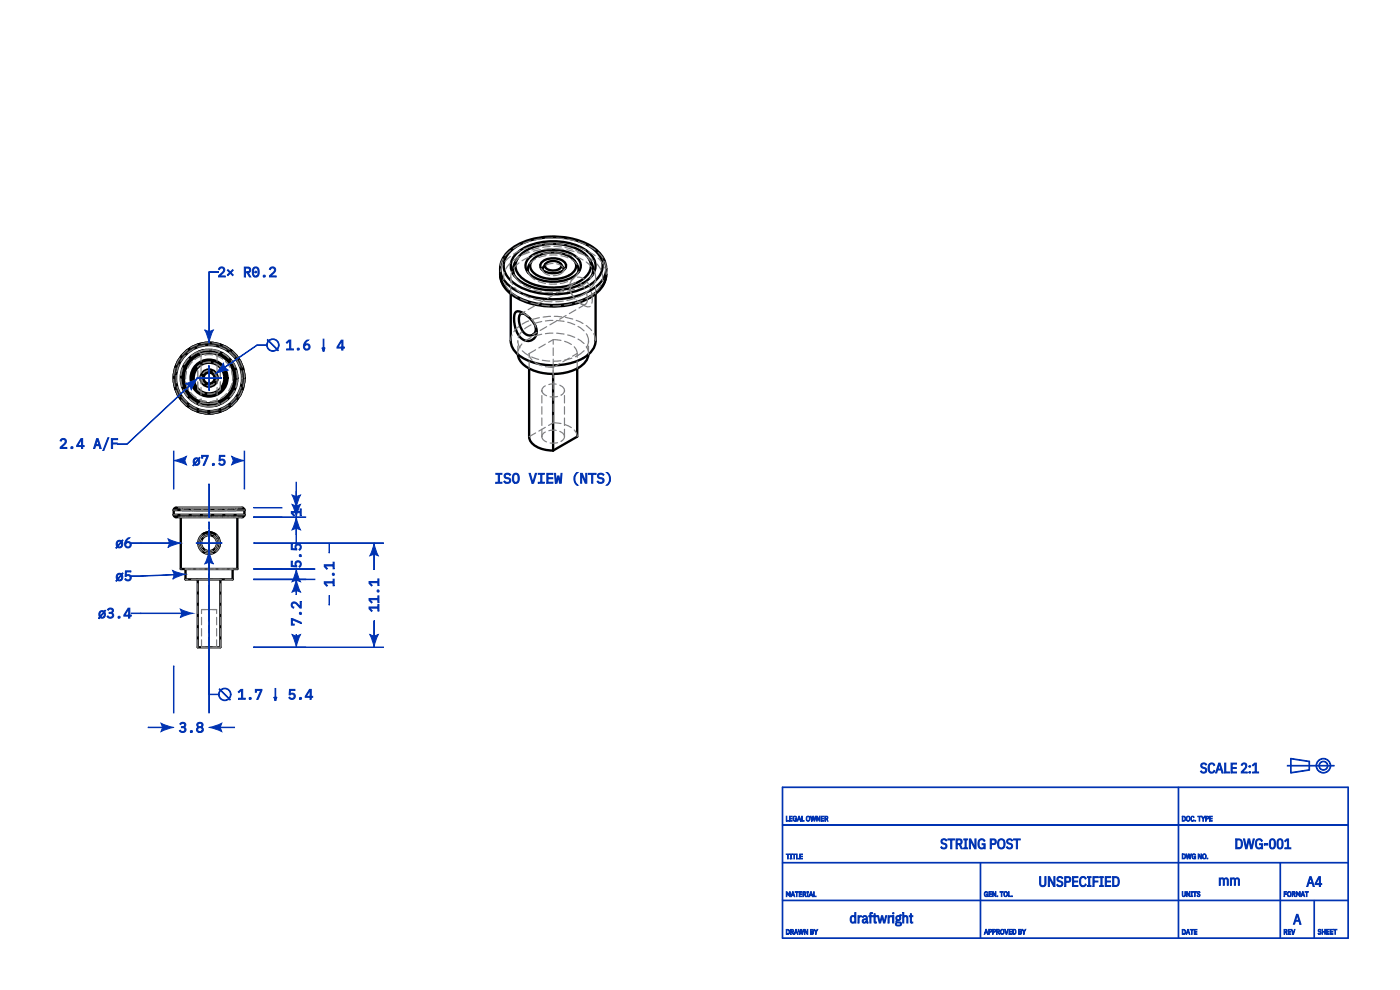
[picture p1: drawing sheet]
<svg xmlns="http://www.w3.org/2000/svg" width="297mm" height="210mm" viewBox="0 0 297 210" stroke-linecap="round" stroke-linejoin="round" font-family="sans-serif">
<defs><g id="words">
<g font-size="3" fill="#0033b2">
<text x="46.2" y="58.8">2× R0.2</text>
<text x="57" y="74.3">ø 1.6</text>
<text x="71.5" y="74.3">4</text>
<text x="12.6" y="95.3">2.4 A/F</text>
<text x="40.8" y="98.8">ø7.5</text>
<text x="104.8" y="102.7">ISO VIEW (NTS)</text>
<text x="64" y="109.6" transform="rotate(-90 64 109.6)">1</text>
<text x="24.4" y="116.3">ø6</text>
<text x="24.4" y="123.3">ø5</text>
<text x="64" y="120.5" transform="rotate(-90 64 120.5)">5.5</text>
<text x="71" y="124.5" transform="rotate(-90 71 124.5)">1.1</text>
<text x="20.8" y="131.2">ø3.4</text>
<text x="80.5" y="129.9" transform="rotate(-90 80.5 129.9)">11.1</text>
<text x="64" y="132.8" transform="rotate(-90 64 132.8)">7.2</text>
<text x="46.8" y="148.4">ø 1.7</text>
<text x="61.3" y="148.4">5.4</text>
<text x="37.9" y="155.4">3.8</text>
<text x="252.7" y="164">SCALE 2:1</text>
<text x="199.5" y="179.8">STRING POST</text>
<text x="262" y="179.8">DWG-001</text>
<text x="220.3" y="187.8">UNSPECIFIED</text>
<text x="258.4" y="187.8">mm</text>
<text x="277.1" y="187.8">A4</text>
<text x="180.2" y="195.8">draftwright</text>
<text x="274.3" y="195.8">A</text>
</g>
</g></defs>
<g fill="none" stroke="#000" stroke-width=".5">
<path d="M106.1 58.2a5.6 5.6 0 0 0 3.6 4.8 17.4 17.4 0 0 0 16.4-.7 5.3 5.3 0 0 0 2.5-4.1M106.1 57a5.6 5.6 0 0 0 3.6 4.7 17.4 17.4 0 0 0 16.4-.6 5.3 5.3 0 0 0 2.5-4.1M106.1 58.2a6.4 6.4 0 0 0 4.2 5.4 16.8 16.8 0 0 0 15.9-1.1 5.4 5.4 0 0 0 2.4-4.3M106.1 57a6.4 6.4 0 0 1 4.2-5.4 17 17 0 0 1 15.6 .9 5.5 5.5 0 0 1 2.7 4.5M106.1 57v1.2M108.1 53.5a13.2 13.2 0 0 1 9.9-3.2 12.8 12.8 0 0 1 8.6 3.2 4.1 4.1 0 0 1-.8 6.5 15.7 15.7 0 0 1-16.9 0 4.1 4.1 0 0 1-.8-6.5zM109.4 53.9a12.3 12.3 0 0 1 10.5-2.5 7.9 7.9 0 0 1 6.2 3.9 3.9 3.9 0 0 1-2 4.5 13.8 13.8 0 0 1-13.7-.1 3.6 3.6 0 0 1-1-5.8zM109.9 54.7a3.4 3.4 0 0 0-.7 3.9M109.9 54.7a3.2 3.2 0 0 0 1.3 4.6 12.1 12.1 0 0 0 12.6-.2 3.2 3.2 0 0 0 1-4.4M109.9 54.7a8.9 8.9 0 0 1 7.5-3 10 10 0 0 1 7 2.5l.4 .5M112.5 54.5a8.7 8.7 0 0 1 9.7 0 2.47 2.47 0 0 1-.7 4.3 8.7 8.7 0 0 1-9.3-.8 2.25 2.25 0 0 1 .3-3.5zM112.8 55.4a2.33 2.33 0 0 0-.7 2.5"/>
<path d="M112.8 55.4a2.08 2.08 0 0 0 1.1 3 7.1 7.1 0 0 0 7.8-.8 1.79 1.79 0 0 0 .2-2.2M112.8 55.4a6.2 6.2 0 0 1 6.2-1.7 4.7 4.7 0 0 1 2.9 1.7M114.8 55.7a3.8 3.8 0 0 1 5.1 0 1.32 1.32 0 0 1-1 2 3.9 3.9 0 0 1-4.1-.8l-.2-.4zM115.7 56l-.5 .9-.1 .4M115.7 56a1.01 1.01 0 0 0 1.1 1.3l.5 .1a1.51 1.51 0 0 0 1.8-1.1l-.1-.3M115.7 56a2.38 2.38 0 0 1 3.3 0M119 56l.5 .9 .1 .4M121.9 55.4a2.33 2.33 0 0 1 .7 2.5M124.8 54.7a3.4 3.4 0 0 1 .7 3.9M128.6 57v1.2M42.1 74.6h.1M43.6 74.2l-1.3 .4"/>
<path d="M108.4 62.3v10a4.8 4.8 0 0 0 3.4 4.1 13.9 13.9 0 0 0 12.6-.9 4.1 4.1 0 0 0 2-3.2v-10M109.4 66.2a1.81 1.81 0 0 1 1.9 .4 4.4 4.4 0 0 1 2.5 4.4 2.01 2.01 0 0 1-1.9 1.3 2.01 2.01 0 0 1-1.9-1.2 5.6 5.6 0 0 1-.6-4.9zM109.9 75.2a4.3 4.3 0 0 0 2.8 3.2 11.5 11.5 0 0 0 10.6-.8 3.6 3.6 0 0 0 1.5-2.4M111.3 66.6a.86 .86 0 0 0-1 .1 .86 .86 0 0 0-.2 1 4 4 0 0 0 1.7 3.4 1.38 1.38 0 0 0 1.6-.4 1.38 1.38 0 0 0 .2-1.5M112.3 78.2v14.4a3.5 3.5 0 0 0 3.1 2.7l1.9 .3M117.3 79.3v16.3M122.5 78.2v14.4l-5.2 3M42.1 85.8h.1M46 86l-.6 .1M46.4 85.8l-.2 .1M36.9 109.2l.1 .3 .4 .2h13.8a.54 .54 0 0 0 .7-.5M36.9 109.2h15"/>
<path d="M36.9 108.2l.1-.3 .4-.2h13.8a.54 .54 0 0 1 .7 .5M36.9 108.2h15M36.9 108.2v1M38.4 109.7v11h12v-11M42.9 113.4a2.3 2.3 0 0 1 3 .1M46.3 114l.1 .3M46.5 115.8v.3M51.9 108.2v1M39.4 120.7v2.2h10v-2.2M42 122.9v14.4h2.6h2.2v-14.4"/>
<circle cx="44.4" cy="80.2" r="7.5"/>
<circle cx="44.4" cy="80.2" r="7"/>
<circle cx="44.4" cy="80.2" r="6"/>
<circle cx="44.4" cy="80.2" r="5.7"/>
<circle cx="44.4" cy="80.2" r="5.3"/>
<circle cx="44.4" cy="80.2" r="3.9"/>
<circle cx="44.4" cy="80.2" r="3.6"/>
<circle cx="44.4" cy="80.2" r="3.3"/>
<circle cx="44.4" cy="80.2" r="1.83"/>
<circle cx="44.4" cy="80.2" r="1.5"/>
<circle cx="44.4" cy="80.2" r="1.17"/>
<circle cx="44.4" cy="115.2" r="2.29"/>
<circle cx="44.4" cy="115.2" r="1.7"/>
</g>
<g fill="none" stroke="#7f7f7f" stroke-width=".25" stroke-dasharray="1.6 .8">
<path d="M108.4 58.8a4.8 4.8 0 0 0 3.4 4.1 14.2 14.2 0 0 0 11.9-.4M109.2 58.6l.2 .3M109.4 58.9l-.5-.7M109.4 58.9a9.2 9.2 0 0 0 7.1 3.2 12.7 12.7 0 0 0 6.9-1.4M112.1 57.9l.2 .4M112.3 58.3l-.4-.7M112.3 58.3a6.9 6.9 0 0 0 6.9 1.8l2-.7M115.1 57.3l.1 .3M115.2 57.6l-.4-.7M115.2 57.6a3.2 3.2 0 0 0 3.7 .5M118.9 58.1l.6-.5M119.5 57.6l.4-.7"/>
<path d="M119.5 57.6l.1-.3M119.5 56.7a3.1 3.1 0 0 0-4.3 0M121.2 59.4l1.2-1.1M122.4 58.3l.4-.7M122.4 58.3l.2-.4M122.4 56.1a7.1 7.1 0 0 0-7.4-1.7 4.8 4.8 0 0 0-2.7 1.7M125.3 58.9l.5-.7M125.3 58.9l.2-.3M125.3 55.4a9.7 9.7 0 0 0-7.9-3.1 9.7 9.7 0 0 0-8 3.1M126.4 58.8a4.8 4.8 0 0 0-3.1-3.9 14 14 0 0 0-12.7 .5 4.4 4.4 0 0 0-2.2 3.4M128.6 58.2a5.6 5.6 0 0 0-3.3-4.6 17.2 17.2 0 0 0-16.9 .6 5.2 5.2 0 0 0-2.3 4M128.6 57a5.6 5.6 0 0 0-3.3-4.6 17.2 17.2 0 0 0-16.9 .6 5.2 5.2 0 0 0-2.3 4"/>
<path d="M42.1 74.6a6 6 0 0 1 4.5 0M42.3 74.6h-.2M42.7 75v10.4M42.7 75h.3a6 6 0 0 1 3.1 0M42.7 75l-.6-.4M46.1 75v10.4M46.1 75l-1.7-.2-1.7 .2M46.6 74.6l-1.3-.3-1.7-.1M46.6 74.6l-.5 .4M46.8 77.8a3.4 3.4 0 0 0-4.8 0M108.4 62.3v-3.5M109.9 75v-2.7"/>
<path d="M109.9 75v.2M109.9 72.3a4.1 4.1 0 0 0 2.7 3.3 11.9 11.9 0 0 0 10.1-.2M111.6 66.8l-.6-.4M111.6 66.8l-.3-.2M112.3 78.2v-3.2M112.3 75l5.1-3M112.3 75a3.5 3.5 0 0 0 3.1 2.7l1.9 .2M113.6 69a4.5 4.5 0 0 0-2-2.2M113.6 69l.1 .4M113.6 69.2v-.2M117.3 79.3v-1.4M117.3 77.9l5.2-2.9"/>
<path d="M121 61.7a6.3 6.3 0 0 0 2.7 3M121.1 62.1a4.5 4.5 0 0 0 2 2.2M121.1 62.1l-.1-.4M121.7 60.1l-11.2 6.5M121.7 60.1a1.59 1.59 0 0 0-.6 2M122.5 78.2v-3.2M122.5 75a3.5 3.5 0 0 0-3.2-2.7l-1.9-.3M122.7 75.4l.5-.4a3.4 3.4 0 0 0 1.7-2.7M123.1 64.3l.6 .3 .5-.1M123.1 64.3l.6 .4M123.4 60.7l.9-.7 1-1.1M123.7 62.5a4.6 4.6 0 0 0 2.7-3.7"/>
<path d="M123.7 64.7a1.15 1.15 0 0 0 1.8-.1l.1-1.1M124.2 64.5l-11.2 6.5M124.2 64.5l.3-.4 .1-.7M124.6 63.4a3.4 3.4 0 0 0-2.2-3.4l-.7 .1M124.8 63.1a4.8 4.8 0 0 0 2.8-5.5 8.1 8.1 0 0 0-6-4.3 16 16 0 0 0-12.7 1.9 4.2 4.2 0 0 0 0 7.2 16 16 0 0 0 15.9 .7M124.8 75.2l.1-.2M124.9 75v-2.7M124.9 75a4.2 4.2 0 0 0-3.1-3.5 11.4 11.4 0 0 0-10.5 .9 3.3 3.3 0 0 0-1.4 2.6M124.9 72.3a4.2 4.2 0 0 0-3.1-3.5 11.4 11.4 0 0 0-10.5 .9 3.3 3.3 0 0 0-1.4 2.6M125.6 63.5a4.8 4.8 0 0 0-2.3-4.6 1.98 1.98 0 0 0-2.1 .6 1.98 1.98 0 0 0-.2 2.2M126.4 62.3v-3.5M126.4 72.3a4.8 4.8 0 0 0-3.1-3.9 14 14 0 0 0-12.7 .5 4.4 4.4 0 0 0-2.2 3.4"/>
<path d="M42 82.6v-4.8M42 82.6a3.4 3.4 0 0 0 4.8 0M42.1 85.8a6 6 0 0 0 4.5 0M42.7 85.4l1.5 .2 1.9-.2M42.7 85.4l-.6 .4M45.4 86.1a6 6 0 0 1-3.2-.3M46 80.2a1.6 1.6 0 0 0-2.3-1.4 1.6 1.6 0 0 0-.4 2.6 1.6 1.6 0 0 0 2.6-.8l.1-.4M46.1 85.4l-1.8 .2-1.6-.2M46.2 85.9l-.2 .1M46.6 85.8l-.5-.4M46.6 85.8h-.2M46.8 82.6v-4.8"/>
<path d="M49.4 80.2a5 5 0 0 0-7.3-4.5 5 5 0 0 0-.7 8.5 5 5 0 0 0 7.9-3.1l.1-.9M50.4 80.2a6 6 0 0 0-8.8-5.3 6 6 0 0 0-.8 10.1 6 6 0 0 0 9.5-3.8l.1-1M51.4 80.2a7 7 0 0 0-10.3-6.2 7 7 0 0 0-.8 11.9 7 7 0 0 0 11-4.7l.1-1M51.9 80.2a7.5 7.5 0 0 0-11-6.7 7.5 7.5 0 0 0-.9 12.8 7.5 7.5 0 0 0 11.8-5l.1-1.1M112.3 92.6l5.1-2.9M115 92.6v-9.8M115 92.6a1.92 1.92 0 0 0 2 1.4l1.1-.1 .9-.3M115 82.8a1.92 1.92 0 0 0 2 1.4l1.1-.1 .9-.3M117.4 89.7v-17.7M119 93.6a1.2 1.2 0 0 0 .8-1M119 83.8a1.2 1.2 0 0 0 .8-1M119.8 92.6v-9.8"/>
<path d="M119.8 92.6a2.12 2.12 0 0 0-2.4-1.4 2.12 2.12 0 0 0-2.4 1.4M119.8 82.8a2.12 2.12 0 0 0-2.4-1.4 2.12 2.12 0 0 0-2.4 1.4M122.5 92.6a3.5 3.5 0 0 0-3.2-2.7l-1.9-.2M38.4 109.7h12M38.4 107.7h12M38.7 108.4l-.3-.7M38.7 108.4h11.3M39 107.7l-.3 .7M39 107.7h10.7M40.4 107.7h7.9M40.8 108.4l-.4-.7M40.8 108.4h7.1"/>
<path d="M41.1 107.7l-.3 .7M41.1 107.7h6.5M42.5 107.7h3.7M42.9 108.4l-.4-.7M42.9 108.4h3M42.9 113.4a2.29 2.29 0 0 0 .1 3.6 2.29 2.29 0 0 0 3.5-.9M43.2 107.7l-.3 .7M43.2 107.7h2.3M45.5 107.7h-2.3M45.9 108.4l-.4-.7M45.9 108.4h-3M46.1 115.2a1.7 1.7 0 0 0-2.5-1.5 1.7 1.7 0 0 0-.3 2.9 1.7 1.7 0 0 0 2.7-1.1l.1-.3"/>
<path d="M46.2 107.7l-.3 .7M46.2 107.7h-3.7M46.3 114l-.4-.5M46.5 115.8l.1-.6M46.6 115.2l-.2-.9M47.6 107.7h-6.5M47.9 108.4l-.3-.7M47.9 108.4h-7.1M48.3 107.7l-.4 .7M48.3 107.7h-7.9M49.7 107.7h-10.7M50 108.4l-.3-.7"/>
<path d="M50 108.4h-11.3M50.4 107.7l-.4 .7M50.4 109.7h-12M50.4 107.7h-12M51.4 109.7h-14M51.4 107.7h-14M51.9 109.2h-15M51.9 108.2h-15M39.4 120.7h10M42 137.3v-14.4M42 122.9h4.8M42.8 137.3v-8"/>
<path d="M42.8 137.3h3.2M42.8 129.3h3.2M46 137.3v-8M46 137.3h-3.2M46 129.3h-3.2M46.8 137.3v-14.4M46.8 137.3h-4.8M46.8 122.9h-4.8M49.4 122.9h-10M49.4 120.7h-10M50.4 120.7h-12"/>
</g>
<path d="M165.9 167h.2v32h-.2zM166 166.9h120v.2h-120zM286 167h-120v32" fill="none" stroke="#0033b2" stroke-width=".21"/>
<path d="M166.8 197.2v1a.57 .57 0 0 0 .7-.3 .57 .57 0 0 0-.2-.7zM166.9 197.3h.2a.44 .44 0 0 1 .3 .5 .44 .44 0 0 1-.5 .3z" fill="#0033b2"/>
<path d="M166.8 197.2a.57 .57 0 0 1 .7 .2 .57 .57 0 0 1-.2 .8h-.5zM166.9 197.3h.2a.44 .44 0 0 1 .3 .5 .44 .44 0 0 1-.5 .3z" fill="none" stroke="#0033b2" stroke-width=".21"/>
<path d="M166.8 173.1h.1v1l.4 .1h-.5z" fill="#0033b2"/>
<path d="M166.8 173.1h.1v1l.4 .1h-.5z" fill="none" stroke="#0033b2" stroke-width=".21"/>
<path d="M166.8 181.2h.7l-.3 .1v.9h-.1v-.9z" fill="#0033b2"/>
<path d="M166.8 181.2h.7l-.3 .1v.9h-.1v-.9z" fill="none" stroke="#0033b2" stroke-width=".21"/>
<path d="M167.5 173.1h.6l-.5 .1v.4h.4l-.4 .1v.4l.5 .1h-.6z" fill="#0033b2"/>
<path d="M167.5 173.1h.6l-.5 .1v.4h.4l-.4 .1v.4l.5 .1h-.6z" fill="none" stroke="#0033b2" stroke-width=".21"/>
<path d="M166.8 189.2h.2l.2 .6 .3-.6h.1v1h-.1v-.9l-.3 .6-.3-.6v.9h-.1z" fill="#0033b2"/>
<path d="M166.8 189.2h.2l.2 .6 .3-.6h.1v1h-.1v-.9l-.3 .6-.3-.6v.9h-.1z" fill="none" stroke="#0033b2" stroke-width=".21"/>
<path d="M167.6 181.2h.4l-.1 .1v.8l.1 .1h-.4l.2-.1v-.8z" fill="#0033b2"/>
<path d="M167.6 181.2h.4l-.1 .1v.8l.1 .1h-.4l.2-.1v-.8z" fill="none" stroke="#0033b2" stroke-width=".21"/>
<path d="M167.7 197.2v1h.1v-.5h.2l.2 .5h.2l-.2-.5 .1-.4zM167.8 197.3h.4v.3h-.4z" fill="#0033b2"/>
<path d="M167.7 197.2l.6 .1-.1 .4 .2 .5h-.2l-.2-.5h-.2v.5h-.1zM167.8 197.3h.4v.3h-.4z" fill="none" stroke="#0033b2" stroke-width=".21"/>
<path d="M168.1 189.2l-.3 1 .2-.3h.4l.2 .3-.3-1zM168.2 189.3l.2 .5h-.4z" fill="#0033b2"/>
<path d="M168.1 189.2h.2l.3 1-.2-.3h-.4l-.2 .3zM168.2 189.3l.2 .5h-.4z" fill="none" stroke="#0033b2" stroke-width=".21"/>
<path d="M168.1 181.2h.7l-.3 .1v.9h-.1v-.9z" fill="#0033b2"/>
<path d="M168.1 181.2h.7l-.3 .1v.9h-.1v-.9z" fill="none" stroke="#0033b2" stroke-width=".21"/>
<path d="M168.3 173.2l.4-.1 .3 .2-.1 .1a.27 .27 0 0 0-.4-.2 .27 .27 0 0 0-.1 .3v.3a.25 .25 0 0 0 .1 .3 .25 .25 0 0 0 .3-.1 .25 .25 0 0 0-.1-.4h.3v.6l-.1-.2-.2 .2a.53 .53 0 0 1-.5-.3 .53 .53 0 0 1 .1-.7z" fill="#0033b2"/>
<path d="M168.3 173.2l.4-.1 .3 .2-.1 .1a.27 .27 0 0 0-.4-.2 .27 .27 0 0 0-.1 .3v.3a.25 .25 0 0 0 .1 .3 .25 .25 0 0 0 .3-.1 .25 .25 0 0 0-.1-.4h.3v.6l-.1-.2-.2 .2a.53 .53 0 0 1-.5-.3 .53 .53 0 0 1 .1-.7z" fill="none" stroke="#0033b2" stroke-width=".21"/>
<path d="M169 181.2h.1v.9l.4 .1h-.5z" fill="#0033b2"/>
<path d="M169 181.2h.1v.9l.4 .1h-.5z" fill="none" stroke="#0033b2" stroke-width=".21"/>
<path d="M168.7 189.2h.7l-.3 .1v.9h-.1v-.9z" fill="#0033b2"/>
<path d="M168.7 189.2h.7l-.3 .1v.9h-.1v-.9z" fill="none" stroke="#0033b2" stroke-width=".21"/>
<path d="M168.8 197.2l-.3 1 .2-.3h.4l.2 .3-.3-1zM168.9 197.3l.1 .5h-.3z" fill="#0033b2"/>
<path d="M168.8 197.2h.2l.3 1-.2-.3h-.4l-.2 .3zM168.9 197.3l.1 .5h-.3z" fill="none" stroke="#0033b2" stroke-width=".21"/>
<path d="M169.5 189.2h.6l-.4 .1v.3h.4l-.4 .1v.4l.4 .1h-.6z" fill="#0033b2"/>
<path d="M169.5 189.2h.6l-.4 .1v.3h.4l-.4 .1v.4l.4 .1h-.6z" fill="none" stroke="#0033b2" stroke-width=".21"/>
<path d="M169.4 197.2h.1l.2 .9 .1-.9h.2l.2 .9 .2-.9h.1l-.2 1h-.2l-.2-.9-.2 .9h-.1z" fill="#0033b2"/>
<path d="M169.4 197.2h.1l.2 .9 .1-.9h.2l.2 .9 .2-.9h.1l-.2 1h-.2l-.2-.9-.2 .9h-.1z" fill="none" stroke="#0033b2" stroke-width=".21"/>
<path d="M169.7 181.2h.5l-.4 .1v.3h.4l-.4 .1v.4l.4 .1h-.5z" fill="#0033b2"/>
<path d="M169.7 181.2h.5l-.4 .1v.3h.4l-.4 .1v.4l.4 .1h-.5z" fill="none" stroke="#0033b2" stroke-width=".21"/>
<path d="M169.4 173.1l-.3 1.1 .2-.3h.4l.2 .3-.3-1.1zM169.5 173.2l.2 .6h-.3z" fill="#0033b2"/>
<path d="M169.4 173.1h.2l.3 1.1-.2-.3h-.4l-.2 .3zM169.5 173.2l.2 .6h-.3z" fill="none" stroke="#0033b2" stroke-width=".21"/>
<path d="M170.1 173.1h.1v1l.4 .1h-.5z" fill="#0033b2"/>
<path d="M170.1 173.1h.1v1l.4 .1h-.5z" fill="none" stroke="#0033b2" stroke-width=".21"/>
<path d="M170.3 189.2v1h.1v-.5h.3l.2 .5h.1l-.2-.5 .1-.4zM170.4 189.3h.4v.3h-.4z" fill="#0033b2"/>
<path d="M170.3 189.2l.6 .1-.1 .4 .2 .5h-.1l-.2-.5h-.3v.5h-.1zM170.4 189.3h.4v.3h-.4z" fill="none" stroke="#0033b2" stroke-width=".21"/>
<path d="M170.7 197.2h.1l.4 .8v-.8h.2v1h-.2l-.4-.9v.9h-.1z" fill="#0033b2"/>
<path d="M170.7 197.2h.1l.4 .8v-.8h.2v1h-.2l-.4-.9v.9h-.1z" fill="none" stroke="#0033b2" stroke-width=".21"/>
<path d="M171.1 173.2a.51 .51 0 0 0-.1 .8 .51 .51 0 0 0 .7 .1 .51 .51 0 0 0 .1-.7 .51 .51 0 0 0-.7-.2zM171.2 173.3l.2-.1a.44 .44 0 0 1 .3 .5 .44 .44 0 0 1-.4 .4l-.1-.3z" fill="#0033b2"/>
<path d="M171.1 173.2a.47 .47 0 0 1 .7 .5 .47 .47 0 0 1-.7 .4zM171.2 173.3l.2-.1a.44 .44 0 0 1 .3 .5 .44 .44 0 0 1-.4 .4l-.1-.3z" fill="none" stroke="#0033b2" stroke-width=".21"/>
<path d="M171.2 189.2h.3l-.1 .1v.8l.1 .1h-.3l.1-.1v-.8z" fill="#0033b2"/>
<path d="M171.2 189.2h.3l-.1 .1v.8l.1 .1h-.3l.1-.1v-.8z" fill="none" stroke="#0033b2" stroke-width=".21"/>
<path d="M171.9 197.2v1h.6l.1-.3-.2-.2 .2-.4zM172.1 197.7h.3v.4h-.3zM172.1 197.3h.3v.3h-.3z" fill="#0033b2"/>
<path d="M171.9 197.2l.7 .1-.2 .4 .2 .2-.1 .3h-.6zM172.1 197.7h.3v.4h-.3zM172.1 197.3h.3v.3h-.3z" fill="none" stroke="#0033b2" stroke-width=".21"/>
<path d="M171.9 173.1h.2l.1 1 .2-1h.2l.2 1 .2-1h.1l-.2 1.1h-.2l-.2-1-.2 1h-.1z" fill="#0033b2"/>
<path d="M171.9 173.1h.2l.1 1 .2-1h.2l.2 1 .2-1h.1l-.2 1.1h-.2l-.2-1-.2 1h-.1z" fill="none" stroke="#0033b2" stroke-width=".21"/>
<path d="M172 189.2l-.4 1 .3-.3h.3l.3 .3-.4-1zM172 189.3l.2 .5h-.3z" fill="#0033b2"/>
<path d="M172 189.2h.1l.4 1-.3-.3h-.3l-.3 .3zM172 189.3l.2 .5h-.3z" fill="none" stroke="#0033b2" stroke-width=".21"/>
<path d="M172.6 189.2h.1v.9l.4 .1h-.5z" fill="#0033b2"/>
<path d="M172.6 189.2h.1v.9l.4 .1h-.5z" fill="none" stroke="#0033b2" stroke-width=".21"/>
<path d="M172.7 197.2h.1l.3 .5 .4-.5-.3 .6v.4h-.2v-.4z" fill="#0033b2"/>
<path d="M172.7 197.2h.1l.3 .5 .4-.5-.3 .6v.4h-.2v-.4z" fill="none" stroke="#0033b2" stroke-width=".21"/>
<path d="M173.2 173.1h.2l.4 .9v-.9h.2v1.1h-.2l-.4-.9v.9h-.2z" fill="#0033b2"/>
<path d="M173.2 173.1h.2l.4 .9v-.9h.2v1.1h-.2l-.4-.9v.9h-.2z" fill="none" stroke="#0033b2" stroke-width=".21"/>
<path d="M174.2 173.1h.6l-.5 .1v.4h.5l-.5 .1v.4l.5 .1h-.6z" fill="#0033b2"/>
<path d="M174.2 173.1h.6l-.5 .1v.4h.5l-.5 .1v.4l.5 .1h-.6z" fill="none" stroke="#0033b2" stroke-width=".21"/>
<path d="M175 173.1v1.1h.1v-.5h.2l.2 .5h.2l-.3-.5 .2-.4zM175.1 173.2l.4 .1v.3h-.4z" fill="#0033b2"/>
<path d="M175 173.1l.6 .2-.2 .4 .3 .5h-.2l-.2-.5h-.2v.5h-.1zM175.1 173.2l.4 .1v.3h-.4zM207.9 191h.2v8h-.2zM207.9 183h.2v8h-.2zM208 183v16" fill="none" stroke="#0033b2" stroke-width=".21"/>
<path d="M208.9 189.2l.4-.1 .3 .2-.1 .1a.27 .27 0 0 0-.4-.2 .27 .27 0 0 0-.2 .3v.3a.25 .25 0 0 0 .2 .3 .25 .25 0 0 0 .3-.1 .25 .25 0 0 0-.2-.4h.4v.6l-.2-.2-.1 .2a.53 .53 0 0 1-.6-.3 .53 .53 0 0 1 .2-.7z" fill="#0033b2"/>
<path d="M208.9 189.2l.4-.1 .3 .2-.1 .1a.27 .27 0 0 0-.4-.2 .27 .27 0 0 0-.2 .3v.3a.25 .25 0 0 0 .2 .3 .25 .25 0 0 0 .3-.1 .25 .25 0 0 0-.2-.4h.4v.6l-.2-.2-.1 .2a.53 .53 0 0 1-.6-.3 .53 .53 0 0 1 .2-.7z" fill="none" stroke="#0033b2" stroke-width=".21"/>
<path d="M209.1 197.1l-.3 1.1 .2-.3h.4l.2 .3-.3-1.1zM209.2 197.2l.2 .6h-.4z" fill="#0033b2"/>
<path d="M209.1 197.1h.2l.3 1.1-.2-.3h-.4l-.2 .3zM209.2 197.2l.2 .6h-.4z" fill="none" stroke="#0033b2" stroke-width=".21"/>
<path d="M209.8 197.1v1.1h.1v-.5h.4l.1-.3-.1-.2zM209.9 197.2l.3 .1v.3h-.3z" fill="#0033b2"/>
<path d="M209.8 197.1l.5 .1 .1 .2-.1 .3h-.4v.5h-.1zM209.9 197.2l.3 .1v.3h-.3z" fill="none" stroke="#0033b2" stroke-width=".21"/>
<path d="M209.8 189.1h.6l-.5 .1v.4h.4l-.4 .1v.4l.5 .1h-.6z" fill="#0033b2"/>
<path d="M209.8 189.1h.6l-.5 .1v.4h.4l-.4 .1v.4l.5 .1h-.6z" fill="none" stroke="#0033b2" stroke-width=".21"/>
<path d="M210.6 197.1v1.1h.1v-.5h.4l.1-.3-.1-.2zM210.7 197.2l.4 .1v.3h-.4z" fill="#0033b2"/>
<path d="M210.6 197.1l.5 .1 .1 .2-.1 .3h-.4v.5h-.1zM210.7 197.2l.4 .1v.3h-.4z" fill="none" stroke="#0033b2" stroke-width=".21"/>
<path d="M210.6 189.1h.1l.5 .9v-.9h.1v1.1h-.2l-.4-.9v.9h-.1z" fill="#0033b2"/>
<path d="M210.6 189.1h.1l.5 .9v-.9h.1v1.1h-.2l-.4-.9v.9h-.1z" fill="none" stroke="#0033b2" stroke-width=".21"/>
<circle cx="211.6" cy="190.1" r=".09" fill="#0033b2"/>
<circle cx="211.6" cy="190.1" r=".09" fill="none" stroke="#0033b2" stroke-width=".21"/>
<path d="M211.4 197.1v1.1h.1v-.5h.2l.2 .5h.2l-.2-.5 .1-.4zM211.5 197.2l.4 .1v.3h-.4z" fill="#0033b2"/>
<path d="M211.4 197.1l.6 .2-.1 .4 .2 .5h-.2l-.2-.5h-.2v.5h-.1zM211.5 197.2l.4 .1v.3h-.4z" fill="none" stroke="#0033b2" stroke-width=".21"/>
<path d="M212.3 197.2a.51 .51 0 0 0-.1 .8 .51 .51 0 0 0 .7 .1 .51 .51 0 0 0 .1-.7 .51 .51 0 0 0-.7-.2zM212.4 197.3l.2-.1a.44 .44 0 0 1 .3 .5 .44 .44 0 0 1-.4 .4l-.1-.3z" fill="#0033b2"/>
<path d="M212.3 197.2a.47 .47 0 0 1 .7 .5 .47 .47 0 0 1-.7 .4zM212.4 197.3l.2-.1a.44 .44 0 0 1 .3 .5 .44 .44 0 0 1-.4 .4l-.1-.3z" fill="none" stroke="#0033b2" stroke-width=".21"/>
<path d="M212.1 189.1h.7l-.3 .1v1h-.1v-1z" fill="#0033b2"/>
<path d="M212.1 189.1h.7l-.3 .1v1h-.1v-1z" fill="none" stroke="#0033b2" stroke-width=".21"/>
<path d="M213.1 189.2a.51 .51 0 0 0-.2 .8 .51 .51 0 0 0 .7 .1 .51 .51 0 0 0 .2-.7 .51 .51 0 0 0-.7-.2zM213.1 189.3l.2-.1a.44 .44 0 0 1 .3 .5 .44 .44 0 0 1-.4 .4l-.1-.3z" fill="#0033b2"/>
<path d="M213.1 189.2a.47 .47 0 0 1 .7 .5 .47 .47 0 0 1-.7 .4zM213.1 189.3l.2-.1a.44 .44 0 0 1 .3 .5 .44 .44 0 0 1-.4 .4l-.1-.3z" fill="none" stroke="#0033b2" stroke-width=".21"/>
<path d="M213.1 197.1h.2l.2 1 .3-1h.1l-.3 1.1h-.2z" fill="#0033b2"/>
<path d="M213.1 197.1h.2l.2 1 .3-1h.1l-.3 1.1h-.2z" fill="none" stroke="#0033b2" stroke-width=".21"/>
<path d="M214 189.1h.1v1l.4 .1h-.5z" fill="#0033b2"/>
<path d="M214 189.1h.1v1l.4 .1h-.5z" fill="none" stroke="#0033b2" stroke-width=".21"/>
<path d="M214.1 197.1h.5l-.4 .1v.4h.4l-.4 .1v.4l.4 .1h-.5z" fill="#0033b2"/>
<path d="M214.1 197.1h.5l-.4 .1v.4h.4l-.4 .1v.4l.4 .1h-.5z" fill="none" stroke="#0033b2" stroke-width=".21"/>
<circle cx="214.7" cy="190.1" r=".09" fill="#0033b2"/>
<circle cx="214.7" cy="190.1" r=".09" fill="none" stroke="#0033b2" stroke-width=".21"/>
<path d="M214.8 197.1v1.1a.57 .57 0 0 0 .7-.3 .57 .57 0 0 0-.2-.7zM215 197.2h.2a.44 .44 0 0 1 .2 .5 .44 .44 0 0 1-.4 .4z" fill="#0033b2"/>
<path d="M214.8 197.1a.57 .57 0 0 1 .7 .3 .57 .57 0 0 1-.2 .8h-.5zM215 197.2h.2a.44 .44 0 0 1 .2 .5 .44 .44 0 0 1-.4 .4z" fill="none" stroke="#0033b2" stroke-width=".21"/>
<path d="M216.1 197.1v1.1h.5l.1-.3-.1-.3 .1-.3zM216.2 197.7h.4v.3l-.4 .1zM216.2 197.2l.4 .1v.3h-.4z" fill="#0033b2"/>
<path d="M216.1 197.1l.6 .2-.1 .3 .1 .3-.1 .3h-.5zM216.2 197.7h.4v.3l-.4 .1zM216.2 197.2l.4 .1v.3h-.4z" fill="none" stroke="#0033b2" stroke-width=".21"/>
<path d="M216.8 197.1h.2l.2 .5 .4-.5-.3 .7v.4h-.1v-.4z" fill="#0033b2"/>
<path d="M25 94.1l2 .1zM25 94.2h2M249.9 175h.2v8h-.2zM249.9 167h.2v8h-.2zM250 167v32M216.8 197.1h.2l.2 .5 .4-.5-.3 .7v.4h-.1v-.4zM249.9 191h.2v8h-.2zM249.9 183h.2v8h-.2z" fill="none" stroke="#0033b2" stroke-width=".21"/>
<path d="M250.8 197.2v1a.57 .57 0 0 0 .7-.3 .57 .57 0 0 0-.2-.7zM250.9 197.3h.2a.44 .44 0 0 1 .3 .5 .44 .44 0 0 1-.5 .3z" fill="#0033b2"/>
<path d="M250.8 197.2a.57 .57 0 0 1 .7 .2 .57 .57 0 0 1-.2 .8h-.5zM250.9 197.3h.2a.44 .44 0 0 1 .3 .5 .44 .44 0 0 1-.5 .3z" fill="none" stroke="#0033b2" stroke-width=".21"/>
<path d="M250.8 181.1v1.1a.57 .57 0 0 0 .7-.3 .57 .57 0 0 0-.2-.7zM250.9 181.2h.2a.44 .44 0 0 1 .3 .5 .44 .44 0 0 1-.5 .4z" fill="#0033b2"/>
<path d="M250.8 181.1a.57 .57 0 0 1 .7 .3 .57 .57 0 0 1-.2 .8h-.5zM250.9 181.2h.2a.44 .44 0 0 1 .3 .5 .44 .44 0 0 1-.5 .4z" fill="none" stroke="#0033b2" stroke-width=".21"/>
<path d="M250.8 173.1v1.1a.57 .57 0 0 0 .7-.3 .57 .57 0 0 0-.2-.7zM250.9 173.2h.2a.44 .44 0 0 1 .3 .5 .44 .44 0 0 1-.5 .4z" fill="#0033b2"/>
<path d="M250.8 173.1a.57 .57 0 0 1 .7 .3 .57 .57 0 0 1-.2 .8h-.5zM250.9 173.2h.2a.44 .44 0 0 1 .3 .5 .44 .44 0 0 1-.5 .4z" fill="none" stroke="#0033b2" stroke-width=".21"/>
<path d="M250.8 189.1h.1l.1 .9a.23 .23 0 0 0 .2 .1 .23 .23 0 0 0 .2-.3v-.7h.1v.7a.35 .35 0 0 1-.4 .4 .35 .35 0 0 1-.3-.4z" fill="#0033b2"/>
<path d="M250.8 189.1h.1l.1 .9a.23 .23 0 0 0 .2 .1 .23 .23 0 0 0 .2-.3v-.7h.1v.7a.35 .35 0 0 1-.4 .4 .35 .35 0 0 1-.3-.4z" fill="none" stroke="#0033b2" stroke-width=".21"/>
<path d="M251.8 173.2a.51 .51 0 0 0-.1 .8 .51 .51 0 0 0 .7 .1 .51 .51 0 0 0 .1-.7 .51 .51 0 0 0-.7-.2zM251.9 173.3l.2-.1a.44 .44 0 0 1 .3 .5 .44 .44 0 0 1-.5 .4l-.1-.3z" fill="#0033b2"/>
<path d="M251.8 173.2a.47 .47 0 0 1 .7 .5 .47 .47 0 0 1-.7 .4zM251.9 173.3l.2-.1a.44 .44 0 0 1 .3 .5 .44 .44 0 0 1-.5 .4l-.1-.3z" fill="none" stroke="#0033b2" stroke-width=".21"/>
<path d="M251.6 181.1h.1l.2 1 .2-1h.2l.2 1 .1-1h.2l-.3 1.1h-.1l-.2-1-.2 1h-.2z" fill="#0033b2"/>
<path d="M251.6 181.1h.1l.2 1 .2-1h.2l.2 1 .1-1h.2l-.3 1.1h-.1l-.2-1-.2 1h-.2z" fill="none" stroke="#0033b2" stroke-width=".21"/>
<path d="M251.7 189.1h.2l.4 .9v-.9h.1v1.1h-.1l-.5-.9v.9h-.1z" fill="#0033b2"/>
<path d="M251.7 189.1h.2l.4 .9v-.9h.1v1.1h-.1l-.5-.9v.9h-.1z" fill="none" stroke="#0033b2" stroke-width=".21"/>
<path d="M251.9 197.2l-.3 1 .2-.3h.4l.2 .3-.3-1zM252 197.3l.2 .5h-.3z" fill="#0033b2"/>
<path d="M251.9 197.2h.2l.3 1-.2-.3h-.4l-.2 .3zM252 197.3l.2 .5h-.3z" fill="none" stroke="#0033b2" stroke-width=".21"/>
<path d="M252.6 189.1h.4l-.1 .1v.9l.1 .1h-.4l.2-.1v-.9z" fill="#0033b2"/>
<path d="M252.6 189.1h.4l-.1 .1v.9l.1 .1h-.4l.2-.1v-.9z" fill="none" stroke="#0033b2" stroke-width=".21"/>
<path d="M252.8 173.2a.26 .26 0 0 1 .3-.1 .26 .26 0 0 1 .1 .3 .25 .25 0 0 0-.3-.2 .25 .25 0 0 0-.1 .3v.3a.25 .25 0 0 0 .1 .3 .25 .25 0 0 0 .3-.2 .31 .31 0 0 1-.3 .3 .31 .31 0 0 1-.3-.4z" fill="#0033b2"/>
<path d="M252.8 173.2a.26 .26 0 0 1 .3-.1 .26 .26 0 0 1 .1 .3 .25 .25 0 0 0-.3-.2 .25 .25 0 0 0-.1 .3v.3a.25 .25 0 0 0 .1 .3 .25 .25 0 0 0 .3-.2 .31 .31 0 0 1-.3 .3 .31 .31 0 0 1-.3-.4z" fill="none" stroke="#0033b2" stroke-width=".21"/>
<path d="M252.5 197.2h.7l-.3 .1v.9h-.1v-.9z" fill="#0033b2"/>
<path d="M252.5 197.2h.7l-.3 .1v.9h-.1v-.9z" fill="none" stroke="#0033b2" stroke-width=".21"/>
<path d="M253.4 197.2h.5l-.4 .1v.3h.4l-.4 .1v.4l.4 .1h-.5z" fill="#0033b2"/>
<path d="M253.4 197.2h.5l-.4 .1v.3h.4l-.4 .1v.4l.4 .1h-.5z" fill="none" stroke="#0033b2" stroke-width=".21"/>
<circle cx="253.6" cy="174.1" r=".09" fill="#0033b2"/>
<circle cx="253.6" cy="174.1" r=".09" fill="none" stroke="#0033b2" stroke-width=".21"/>
<path d="M253 181.2l.4-.1 .2 .2-.1 .1a.27 .27 0 0 0-.3-.2 .27 .27 0 0 0-.2 .3v.3a.25 .25 0 0 0 .1 .3 .25 .25 0 0 0 .4-.1 .25 .25 0 0 0-.2-.4h.3v.6l-.1-.2-.1 .2a.53 .53 0 0 1-.6-.3 .53 .53 0 0 1 .2-.7z" fill="#0033b2"/>
<path d="M253 181.2l.4-.1 .2 .2-.1 .1a.27 .27 0 0 0-.3-.2 .27 .27 0 0 0-.2 .3v.3a.25 .25 0 0 0 .1 .3 .25 .25 0 0 0 .4-.1 .25 .25 0 0 0-.2-.4h.3v.6l-.1-.2-.1 .2a.53 .53 0 0 1-.6-.3 .53 .53 0 0 1 .2-.7z" fill="none" stroke="#0033b2" stroke-width=".21"/>
<path d="M253.1 189.1h.7l-.3 .1v1h-.1v-1z" fill="#0033b2"/>
<path d="M253.1 189.1h.7l-.3 .1v1h-.1v-1z" fill="none" stroke="#0033b2" stroke-width=".21"/>
<path d="M254 189.2l.4-.1 .2 .2h-.1a.22 .22 0 0 0-.3-.1 .22 .22 0 0 0-.1 .3 .22 .22 0 0 0 .3 .1 .3 .3 0 0 1 .1 .5 .3 .3 0 0 1-.5-.2l.4 .1a.35 .35 0 0 0-.4-.4z" fill="#0033b2"/>
<path d="M254 189.2l.4-.1 .2 .2h-.1a.22 .22 0 0 0-.3-.1 .22 .22 0 0 0-.1 .3 .22 .22 0 0 0 .3 .1 .3 .3 0 0 1 .1 .5 .3 .3 0 0 1-.5-.2l.4 .1a.35 .35 0 0 0-.4-.4z" fill="none" stroke="#0033b2" stroke-width=".21"/>
<path d="M254.2 181.1h.1l.5 .9v-.9h.1v1.1h-.2l-.4-.9v.9h-.1z" fill="#0033b2"/>
<path d="M254.2 181.1h.1l.5 .9v-.9h.1v1.1h-.2l-.4-.9v.9h-.1z" fill="none" stroke="#0033b2" stroke-width=".21"/>
<path d="M254.1 173.1h.7l-.3 .1v1h-.1v-1z" fill="#0033b2"/>
<path d="M254.1 173.1h.7l-.3 .1v1h-.1v-1z" fill="none" stroke="#0033b2" stroke-width=".21"/>
<path d="M254.9 173.1h.1l.2 .5 .4-.5-.3 .7v.4h-.1v-.4z" fill="#0033b2"/>
<path d="M254.9 173.1h.1l.2 .5 .4-.5-.3 .7v.4h-.1v-.4z" fill="none" stroke="#0033b2" stroke-width=".21"/>
<path d="M255.2 181.2a.51 .51 0 0 0-.1 .8 .51 .51 0 0 0 .7 .1 .51 .51 0 0 0 .1-.7 .51 .51 0 0 0-.7-.2zM255.3 181.3l.2-.1a.44 .44 0 0 1 .3 .5 .44 .44 0 0 1-.4 .4l-.2-.3z" fill="#0033b2"/>
<path d="M255.2 181.2a.47 .47 0 0 1 .7 .5 .47 .47 0 0 1-.7 .4zM255.3 181.3l.2-.1a.44 .44 0 0 1 .3 .5 .44 .44 0 0 1-.4 .4l-.2-.3z" fill="none" stroke="#0033b2" stroke-width=".21"/>
<path d="M255.8 173.1v1.1h.1v-.5h.4l.1-.3-.1-.2zM255.9 173.2l.4 .1v.3h-.4z" fill="#0033b2"/>
<path d="M255.8 173.1l.5 .1 .1 .2-.1 .3h-.4v.5h-.1zM255.9 173.2l.4 .1v.3h-.4z" fill="none" stroke="#0033b2" stroke-width=".21"/>
<circle cx="256.2" cy="182.1" r=".09" fill="#0033b2"/>
<circle cx="256.2" cy="182.1" r=".09" fill="none" stroke="#0033b2" stroke-width=".21"/>
<path d="M256.6 173.1h.6l-.5 .1v.4h.4l-.4 .1v.4l.5 .1h-.6z" fill="#0033b2"/>
<path d="M27.9 115.1l2 .1zM27.9 115.2h2M27.9 130l2 .1zM27.9 122.1l2 .1zM27.9 130.1h2M27.9 122.2h2M256.6 173.1h.6l-.5 .1v.4h.4l-.4 .1v.4l.5 .1h-.6zM271.5 191h.2v8h-.2zM271.5 183h.2v8h-.2zM271.6 183v16" fill="none" stroke="#0033b2" stroke-width=".21"/>
<path d="M272.4 189.1h.6l-.5 .1v.4h.4l-.4 .1v.5h-.1z" fill="#0033b2"/>
<path d="M272.4 189.1h.6l-.5 .1v.4h.4l-.4 .1v.5h-.1z" fill="none" stroke="#0033b2" stroke-width=".21"/>
<path d="M272.4 197.2v1h.1v-.5h.2l.2 .5h.2l-.2-.5 .1-.4zM272.5 197.3h.4v.3h-.4z" fill="#0033b2"/>
<path d="M272.4 197.2l.6 .1-.1 .4 .2 .5h-.2l-.2-.5h-.2v.5h-.1zM272.5 197.3h.4v.3h-.4z" fill="none" stroke="#0033b2" stroke-width=".21"/>
<path d="M273.2 189.2a.51 .51 0 0 0-.1 .8 .51 .51 0 0 0 .7 .1 .51 .51 0 0 0 .1-.7 .51 .51 0 0 0-.7-.2zM273.3 189.3l.2-.1a.44 .44 0 0 1 .3 .5 .44 .44 0 0 1-.4 .4l-.2-.3z" fill="#0033b2"/>
<path d="M273.2 189.2a.47 .47 0 0 1 .7 .5 .47 .47 0 0 1-.7 .4zM273.3 189.3l.2-.1a.44 .44 0 0 1 .3 .5 .44 .44 0 0 1-.4 .4l-.2-.3z" fill="none" stroke="#0033b2" stroke-width=".21"/>
<path d="M273.3 197.2h.5l-.4 .1v.3h.4l-.4 .1v.4l.4 .1h-.5z" fill="#0033b2"/>
<path d="M273.8 160.9h.1v3h-.1zM273.9 160.9v3M273.3 197.2h.5l-.4 .1v.3h.4l-.4 .1v.4l.4 .1h-.5z" fill="none" stroke="#0033b2" stroke-width=".21"/>
<path d="M274.1 189.1v1.1h.1v-.5h.3l.2 .5h.1l-.2-.5 .1-.4zM274.2 189.2l.4 .1v.3h-.4z" fill="#0033b2"/>
<path d="M274.1 189.1l.6 .2-.1 .4 .2 .5h-.1l-.2-.5h-.3v.5h-.1zM274.2 189.2l.4 .1v.3h-.4z" fill="none" stroke="#0033b2" stroke-width=".21"/>
<path d="M274 197.2h.1l.2 .9 .3-.9h.1l-.3 1h-.1z" fill="#0033b2"/>
<path d="M274 197.2h.1l.2 .9 .3-.9h.1l-.3 1h-.1z" fill="none" stroke="#0033b2" stroke-width=".21"/>
<path d="M275 189.1h.1l.3 .6 .3-.6h.1v1.1h-.1v-.9l-.3 .6-.3-.6v.9h-.1z" fill="#0033b2"/>
<path d="M275 189.1h.1l.3 .6 .3-.6h.1v1.1h-.1v-.9l-.3 .6-.3-.6v.9h-.1z" fill="none" stroke="#0033b2" stroke-width=".21"/>
<path d="M276.3 189.1l-.3 1.1 .2-.3h.4l.2 .3-.3-1.1zM276.4 189.2l.1 .6h-.3z" fill="#0033b2"/>
<path d="M276.3 189.1h.2l.3 1.1-.2-.3h-.4l-.2 .3zM276.4 189.2l.1 .6h-.3z" fill="none" stroke="#0033b2" stroke-width=".21"/>
<path d="M276.9 189.1h.7l-.3 .1v1h-.2v-1z" fill="#0033b2"/>
<path d="M276.9 189.1h.7l-.3 .1v1h-.2v-1z" fill="none" stroke="#0033b2" stroke-width=".21"/>
<path d="M277.7 161.5h.1v1.8h-.1z" fill="#0033b2"/>
<path d="M277.7 161.5h.1v1.8h-.1z" fill="none" stroke="#0033b2" stroke-width=".21"/>
<path d="M273.8 163.9l3.9-.6 .1 .1-3.9 .6z" fill="#0033b2"/>
<path d="M273.8 163.9l3.9-.6 .1 .1-3.9 .6z" fill="none" stroke="#0033b2" stroke-width=".21"/>
<path d="M273.9 160.9l3.9 .6-.1 .1-3.9-.6z" fill="#0033b2"/>
<path d="M273.9 160.9l3.9 .6-.1 .1-3.9-.6zM278.7 191h.2v8h-.2zM278.8 191v8" fill="none" stroke="#0033b2" stroke-width=".21"/>
<path d="M279.5 161.5a1.57 1.57 0 0 1 1.7-.6 1.57 1.57 0 0 1 1.1 1.5h-.1a1.42 1.42 0 0 0-1.4-1.4 1.42 1.42 0 0 0-1.5 1.4h-.1l.1-.5z" fill="#0033b2"/>
<path d="M279.5 161.5a1.57 1.57 0 0 1 1.7-.6 1.57 1.57 0 0 1 1.1 1.5h-.1a1.42 1.42 0 0 0-1.4-1.4 1.42 1.42 0 0 0-1.5 1.4h-.1l.1-.5z" fill="none" stroke="#0033b2" stroke-width=".21"/>
<path d="M279.7 197.2l.3-.1 .3 .2h-.2a.22 .22 0 0 0-.3-.1 .22 .22 0 0 0 0 .3 .22 .22 0 0 0 .3 .1 .3 .3 0 0 1 .1 .5 .3 .3 0 0 1-.5-.2l.4 .1a.35 .35 0 0 0-.4-.4z" fill="#0033b2"/>
<path d="M279.7 197.2l.3-.1 .3 .2h-.2a.22 .22 0 0 0-.3-.1 .22 .22 0 0 0 0 .3 .22 .22 0 0 0 .3 .1 .3 .3 0 0 1 .1 .5 .3 .3 0 0 1-.5-.2l.4 .1a.35 .35 0 0 0-.4-.4z" fill="none" stroke="#0033b2" stroke-width=".21"/>
<path d="M280.1 161.7a.97 .97 0 0 1 1-.2 .97 .97 0 0 1 .6 .9h-.1a.83 .83 0 0 0-.8-.8 .83 .83 0 0 0-.9 .8h-.1z" fill="#0033b2"/>
<path d="M280.1 161.7a.97 .97 0 0 1 1-.2 .97 .97 0 0 1 .6 .9h-.1a.83 .83 0 0 0-.8-.8 .83 .83 0 0 0-.9 .8h-.1z" fill="none" stroke="#0033b2" stroke-width=".21"/>
<path d="M280.5 197.1h.1v.5h.4v-.5h.2v1.1h-.2v-.5h-.4v.5h-.1z" fill="#0033b2"/>
<path d="M280.5 197.1h.1v.5h.4v-.5h.2v1.1h-.2v-.5h-.4v.5h-.1z" fill="none" stroke="#0033b2" stroke-width=".21"/>
<path d="M281.4 197.1h.6l-.5 .1v.4h.5l-.5 .1v.4l.5 .1h-.6z" fill="#0033b2"/>
<path d="M281.4 197.1h.6l-.5 .1v.4h.5l-.5 .1v.4l.5 .1h-.6z" fill="none" stroke="#0033b2" stroke-width=".21"/>
<path d="M279.8 162.4h.1a.83 .83 0 0 0 .9 .8 .83 .83 0 0 0 .8-.8h.1a.98 .98 0 0 1-.9 1 .98 .98 0 0 1-1-1z" fill="#0033b2"/>
<path d="M279.8 162.4h.1a.83 .83 0 0 0 .9 .8 .83 .83 0 0 0 .8-.8h.1a.98 .98 0 0 1-.9 1 .98 .98 0 0 1-1-1z" fill="none" stroke="#0033b2" stroke-width=".21"/>
<path d="M279.2 162.4h.1a1.42 1.42 0 0 0 1.5 1.4 1.42 1.42 0 0 0 1.4-1.4h.1a1.58 1.58 0 0 1-1.5 1.6 1.58 1.58 0 0 1-1.6-1.6z" fill="#0033b2"/>
<path d="M279.2 162.4h.1a1.42 1.42 0 0 0 1.5 1.4 1.42 1.42 0 0 0 1.4-1.4h.1a1.58 1.58 0 0 1-1.5 1.6 1.58 1.58 0 0 1-1.6-1.6z" fill="none" stroke="#0033b2" stroke-width=".21"/>
<path d="M282.2 197.1h.6l-.5 .1v.4h.5l-.5 .1v.4l.5 .1h-.6z" fill="#0033b2"/>
<path d="M273.1 162.3h9.9v.2h-9.9zM273.1 162.4h9.9M282.2 197.1h.6l-.5 .1v.4h.5l-.5 .1v.4l.5 .1h-.6z" fill="none" stroke="#0033b2" stroke-width=".21"/>
<path d="M282.9 197.1h.7l-.3 .1v1h-.1v-1z" fill="#0033b2"/>
<path d="M31.5 154.2l4 .1zM31.5 154.3h4M166 174.9h120v.2h-120zM166 175h120M285.9 167h.2v32h-.2zM286 167v32h-120M166 198.9h120v.2h-120zM166 190.9h120v.2h-120zM166 182.9h120v.2h-120zM166 191h120M166 183h120M282.9 197.1h.7l-.3 .1v1h-.1v-1z" fill="none" stroke="#0033b2" stroke-width=".21"/>
<path d="M29.9 115.1h6.1l-.3-.8 1.3 .6 1.4 .3-1.4 .3-1.3 .6 .3-.9z" fill="#0033b2"/>
<path d="M29.9 115.1h6.1l-.3-.8 1.3 .6 1.4 .3-1.4 .3-1.3 .6 .3-.9z" fill="none" stroke="#0033b2" stroke-width=".21"/>
<path d="M29.8 122.2l7.2-.3-.4-.9 1.4 .5 1.4 .3-1.4 .4-1.3 .6 .3-.8z" fill="#0033b2"/>
<path d="M36.8 95.7l.1 8zM36.9 95.7v8M29.8 122.2l7.2-.3-.4-.9 1.4 .5 1.4 .3-1.4 .4-1.3 .6 .3-.8z" fill="none" stroke="#0033b2" stroke-width=".21"/>
<path d="M34.2 153.4l1.3 .6 1.4 .3-1.4 .3-1.3 .6 .3-.9z" fill="#0033b2"/>
<path d="M34.2 153.4l1.3 .6 1.4 .3-1.4 .3-1.3 .6 .3-.9z" fill="none" stroke="#0033b2" stroke-width=".21"/>
<path d="M36.9 97.7l1.3-.3 1.4-.6-.4 .9 .4 .9-1.4-.6z" fill="#0033b2"/>
<path d="M36.9 97.7l1.3-.3 1.4-.6-.4 .9 .4 .9-1.4-.6zM36.8 141.3l.1 9.9zM36.9 141.3v9.9" fill="none" stroke="#0033b2" stroke-width=".21"/>
<path d="M38.2 97.6l.7 .1z" fill="#0033b2"/>
<path d="M38.2 97.6l.7 .1z" fill="none" stroke="#0033b2" stroke-width=".21"/>
<path d="M29.9 130h8.7l-.3-.8 1.3 .6 1.4 .3-1.4 .3-1.3 .6 .3-.9z" fill="#0033b2"/>
<path d="M29.9 130h8.7l-.3-.8 1.3 .6 1.4 .3-1.4 .3-1.3 .6 .3-.9z" fill="none" stroke="#0033b2" stroke-width=".21"/>
<path d="M39.4 81.4l1.3-.5 1.3-.7-.8 1.2-.6 1.3-.4-.8-13.2 12.3 13.2-12.4z" fill="#0033b2"/>
<path d="M39.4 81.4l1.3-.5 1.3-.7-.8 1.2-.6 1.3-.4-.8-13.2 12.3 13.2-12.4z" fill="none" stroke="#0033b2" stroke-width=".21"/>
<path d="M44.3 57.7l.1 12.6 .9-.3-.6 1.3-.3 1.4-.4-1.4-.5-1.3 .8 .3z" fill="#0033b2"/>
<path d="M44.3 57.7l.1 12.6 .9-.3-.6 1.3-.3 1.4-.4-1.4-.5-1.3 .8 .3zM44.3 77.6h.1v5.2h-.1zM44.4 77.6v5.2M44.3 102.7h.1v7h-.1zM44.4 102.7v7M44.3 135.2h.1v7.1h-.1zM44.4 135.2v7.1" fill="none" stroke="#0033b2" stroke-width=".21"/>
<path d="M44.3 132.7h.1v1.5h-.1z" fill="#0033b2"/>
<path d="M44.3 132.7h.1v1.5h-.1zM44.3 124.2h.1v7.5h-.1zM44.4 124.2v7.5" fill="none" stroke="#0033b2" stroke-width=".21"/>
<path d="M44.3 121.7h.1v1.5h-.1z" fill="#0033b2"/>
<path d="M44.3 113.2h.1v7.5h-.1zM44.3 112.5h.1v5.4h-.1zM44.4 112.5v8.2M44.3 121.7h.1v1.5h-.1z" fill="none" stroke="#0033b2" stroke-width=".21"/>
<path d="M44.3 110.7h.1v1.5h-.1z" fill="#0033b2"/>
<path d="M44.3 110.7h.1v1.5h-.1z" fill="none" stroke="#0033b2" stroke-width=".21"/>
<path d="M44.4 154.3l1.3-.3 1.4-.6-.4 .9 .4 .9-1.4-.6z" fill="#0033b2"/>
<path d="M44.3 141.3l.1 9.9zM44.4 154.3l1.3-.3 1.4-.6-.4 .9 .4 .9-1.4-.6zM44.4 141.3v9.9" fill="none" stroke="#0033b2" stroke-width=".21"/>
<path d="M44.4 116.9l.3 1.4 .6 1.3-.9-.3v28l-.1-28-.8 .3 .5-1.3z" fill="#0033b2"/>
<path d="M44.4 57.6l2 .1zM44.4 57.7h2M41.8 80.1h5.2v.2h-5.2zM41.8 80.2h5.2M41.7 115.1h5.4v.2h-5.4zM41.7 115.2h5.4M44.4 116.9l.3 1.4 .6 1.3-.9-.3v28l-.1-28-.8 .3 .5-1.3zM44.4 147.2l2 .1zM44.4 147.3h2M45.7 154.2l4.1 .1zM45.7 154.3h4.1" fill="none" stroke="#0033b2" stroke-width=".21"/>
<path d="M47.4 77l.2 .9 7-4.7-6.9 4.8 .7 .5-1.4 .3-1.3 .5 .9-1.1z" fill="#0033b2"/>
<path d="M47.4 77l.2 .9 7-4.7-6.9 4.8 .7 .5-1.4 .3-1.3 .5 .9-1.1z" fill="none" stroke="#0033b2" stroke-width=".21"/>
<path d="M49.8 97.6l.7 .1z" fill="#0033b2"/>
<path d="M49.8 97.6l.7 .1zM51.8 95.7l.1 8zM51.9 95.7v8" fill="none" stroke="#0033b2" stroke-width=".21"/>
<path d="M49.2 96.8l1.3 .6 1.4 .3-1.4 .3-1.3 .6 .3-.9z" fill="#0033b2"/>
<g fill="none" stroke="#0033b2" stroke-width=".21">
<path d="M54.6 73.1l2 .1zM54.6 73.2h2M49.2 96.8l1.3 .6 1.4 .3-1.4 .3-1.3 .6 .3-.9zM53.9 109.6l5.9 .1zM53.9 109.6l11 .1zM53.9 107.6l5.9 .1zM53.9 115.1l27.5 .1zM53.9 109.7h11M53.9 107.7h5.9M53.9 115.2h27.5M53.9 137.2l11 .1zM53.9 137.2l27.5 .1z"/>
<path d="M53.9 122.8l11 .1zM53.9 122.8l12.9 .1zM53.9 120.6l5.9 .1zM53.9 120.6l12.9 .1zM53.9 137.3h27.5M53.9 122.9h12.9M53.9 120.7h12.9"/>
</g>
<path d="M58.1 147.9h.2l.2 .6-.2 .1z" fill="#0033b2"/>
<path d="M58.1 147.9h.2l.2 .6-.2 .1zM58.3 146h.2v2.6h-.2zM58.4 146v2.6" fill="none" stroke="#0033b2" stroke-width=".21"/>
<path d="M58.6 147.9h.1l-.2 .7-.2-.1z" fill="#0033b2"/>
<path d="M62.8 104.3l.1 4zM62.8 102.3l.1 3.6zM62.9 102.3v6M58.6 147.9h.1l-.2 .7-.2-.1z" fill="none" stroke="#0033b2" stroke-width=".21"/>
<path d="M62.8 134.6l.1 1.3z" fill="#0033b2"/>
<path d="M62.8 134.6l.1 1.3zM62.8 122.3l.1 3.8zM62.9 122.3v3.8" fill="none" stroke="#0033b2" stroke-width=".21"/>
<path d="M62.8 124.2l.1 1.4z" fill="#0033b2"/>
<path d="M62.8 111.4l.1 3.7zM62.8 109.7l.1 3.6zM62.9 109.7v5.4M62.8 124.2l.1 1.4z" fill="none" stroke="#0033b2" stroke-width=".21"/>
<path d="M62.9 109.7l.3 1.4 .6 1.3-.9-.3-.9 .3 .5-1.3z" fill="#0033b2"/>
<path d="M62.9 109.7l.3 1.4 .6 1.3-.9-.3-.9 .3 .5-1.3z" fill="none" stroke="#0033b2" stroke-width=".21"/>
<path d="M62 105l.9 .3 .9-.3-.6 1.3-.3 1.4-.4-1.4z" fill="#0033b2"/>
<path d="M62 105l.9 .3 .9-.3-.6 1.3-.3 1.4-.4-1.4z" fill="none" stroke="#0033b2" stroke-width=".21"/>
<path d="M62 134.6l.9 .3 .9-.3-.6 1.3-.3 1.4-.4-1.4z" fill="#0033b2"/>
<path d="M62 134.6l.9 .3 .9-.3-.6 1.3-.3 1.4-.4-1.4z" fill="none" stroke="#0033b2" stroke-width=".21"/>
<path d="M62.9 122.9l.3 1.4 .6 1.3-.9-.3-.9 .3 .5-1.3z" fill="#0033b2"/>
<path d="M62.9 122.9l.3 1.4 .6 1.3-.9-.3-.9 .3 .5-1.3z" fill="none" stroke="#0033b2" stroke-width=".21"/>
<path d="M62.9 120.7l.3 1.4 .6 1.3-.9-.3-.9 .3 .5-1.3z" fill="#0033b2"/>
<path d="M62.9 120.7l.3 1.4 .6 1.3-.9-.3-.9 .3 .5-1.3z" fill="none" stroke="#0033b2" stroke-width=".21"/>
<path d="M68.3 73.8h.2l.2 .6-.1 .1z" fill="#0033b2"/>
<path d="M68.3 73.8h.2l.2 .6-.1 .1zM68.6 71.9h.1v2.6h-.1zM68.6 71.9v2.6" fill="none" stroke="#0033b2" stroke-width=".21"/>
<path d="M68.8 73.8h.1l-.2 .7-.1-.1z" fill="#0033b2"/>
<path d="M68.8 73.8h.1l-.2 .7-.1-.1z" fill="none" stroke="#0033b2" stroke-width=".21"/>
<path d="M69.8 126.3l.1 2z" fill="#0033b2"/>
<path d="M69.8 126.3l.1 2z" fill="none" stroke="#0033b2" stroke-width=".21"/>
<path d="M69.8 115.3l.1 1.9z" fill="#0033b2"/>
<path d="M69.8 115.3l.1 1.9zM79.3 116.5l.1 4.3zM79.4 116.5v4.3M79.3 131.7l.1 4.2zM79.4 131.7v4.2" fill="none" stroke="#0033b2" stroke-width=".21"/>
<path d="M78.5 134.6l.9 .3 .9-.3-.6 1.3-.3 1.4-.4-1.4z" fill="#0033b2"/>
<path d="M78.5 134.6l.9 .3 .9-.3-.6 1.3-.3 1.4-.4-1.4z" fill="none" stroke="#0033b2" stroke-width=".21"/>
<path d="M79.4 115.2l.3 1.4 .6 1.3-.9-.3-.9 .3 .5-1.3z" fill="#0033b2"/>
<path d="M79.4 115.2l.3 1.4 .6 1.3-.9-.3-.9 .3 .5-1.3z" fill="none" stroke="#0033b2" stroke-width=".21"/>
<use href="#words"/>
</svg>
